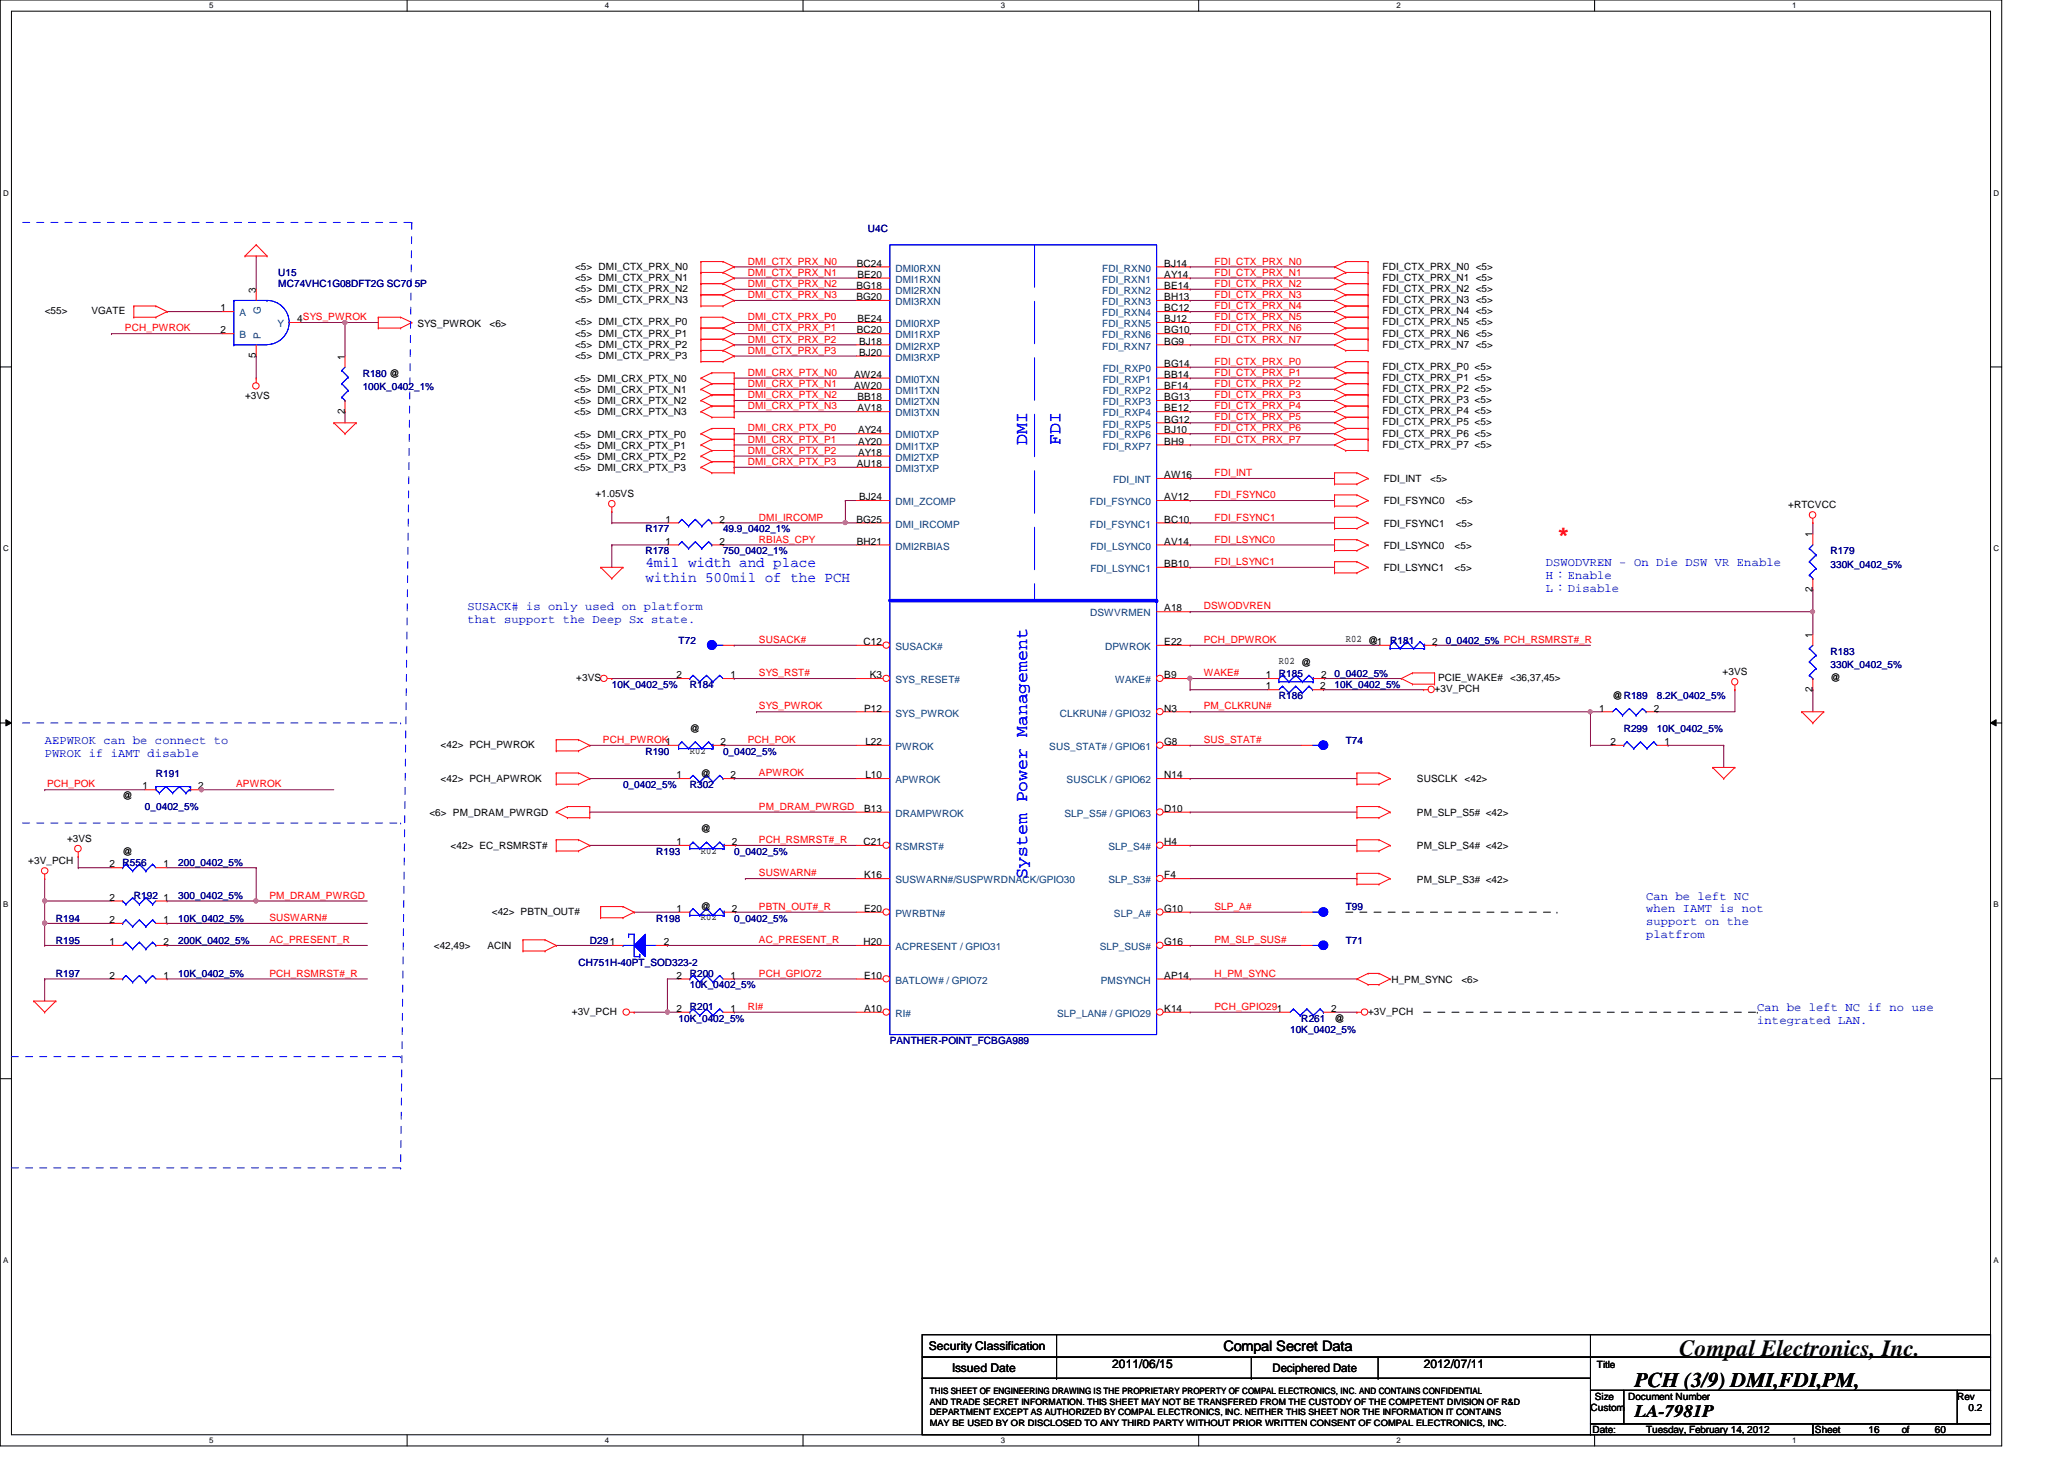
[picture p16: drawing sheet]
<svg xmlns="http://www.w3.org/2000/svg" width="297mm" height="210mm" viewBox="0 0 297 210" stroke-linecap="round" stroke-linejoin="round" font-family="sans-serif">
<defs><g id="words">
<text font-size="3.3" x="241.7" y="195.1">Compal Electronics, Inc.</text>
<text font-size="3.2" fill="#f00" x="224.1" y="77.9">*</text>
<text font-size="3" x="235.3" y="199.6">PCH (3/9) DMI,FDI,PM,</text>
<g font-size="2.5" fill="#00f">
<text x="147.8" y="64" transform="rotate(-90 147.8 64)">DMI</text>
<text x="152.6" y="64" transform="rotate(-90 152.6 64)">FDI</text>
<text x="147.8" y="126.4" transform="rotate(-90 147.8 126.4)">System Power Management</text>
</g>
<text font-size="2.5" x="235.3" y="203.9">LA-7981P</text>
<g font-size="2.1" fill="#00f">
<text x="92.9" y="81.6">4mil width and place</text>
<text x="92.9" y="83.8">within 500mil of the PCH</text>
</g>
<text font-size="2.1" x="176.1" y="194.4">Compal Secret Data</text>
<g font-size="1.7" fill="#00f">
<text x="222.5" y="81.4">DSWODVREN - On Die DSW VR Enable</text>
<text x="222.5" y="83.3">H：Enable</text>
<text x="67.3" y="87.8">SUSACK# is only used on platform</text>
<text x="67.3" y="89.7">that support the Deep Sx state.</text>
<text x="222.5" y="85.1">L：Disable</text>
<text x="6.4" y="107">AEPWROK can be connect to</text>
<text x="6.4" y="108.9">PWROK if iAMT disable</text>
<text x="236.9" y="129.4">Can be left NC</text>
<text x="236.9" y="131.3">when IAMT is not</text>
<text x="236.9" y="133.1">support on the</text>
<text x="236.9" y="135">platfrom</text>
<text x="252.9" y="145.4">Can be left NC if no use</text>
<text x="252.9" y="147.3">integrated LAN.</text>
</g>
<g font-size="1.7">
<text x="133.7" y="194.3">Security Classification</text>
<text x="137" y="197.3">Issued Date</text>
<text x="160.1" y="196.8">2011/06/15</text>
<text x="183.1" y="197.4">Deciphered Date</text>
<text x="204.9" y="196.8">2012/07/11</text>
</g>
<g font-size="1.4" fill="#000080">
<text x="124.9" y="33.4">U4C</text>
<text x="40" y="39.8">U15</text>
<text x="40" y="41.4">MC74VHC1G08DFT2G SC70 5P</text>
<text x="52.2" y="54.2">R180 @</text>
<text x="52.2" y="56.1">100K_0402_1%</text>
<text x="92.9" y="76.6">R177</text>
<text x="104.1" y="76.6">49.9_0402_1%</text>
<text x="92.9" y="79.8">R178</text>
<text x="104.1" y="79.8">750_0402_1%</text>
<text x="263.4" y="79.8">R179</text>
<text x="263.4" y="81.7">330K_0402_5%</text>
<text x="97.7" y="92.6">T72</text>
<text x="200.1" y="92.6">R181</text>
<text x="208.1" y="92.6">0_0402_5% PCH_RSMRST#_R</text>
<text x="263.4" y="94.2">R183</text>
<text x="88.1" y="99">10K_0402_5%</text>
<text x="99.3" y="99">R184</text>
<text x="184.1" y="97.4">R185</text>
<text x="184.1" y="100.6">R186</text>
<text x="192.1" y="97.4">0_0402_5%</text>
<text x="192.1" y="99">10K_0402_5%</text>
<text x="238.5" y="100.6">8.2K_0402_5%</text>
<text x="263.4" y="96.1">330K_0402_5%</text>
<text x="193.7" y="107">T74</text>
<text x="233.7" y="105.4">R299</text>
<text x="238.5" y="105.4">10K_0402_5%</text>
<text x="22.4" y="111.8">R191</text>
<text x="89.7" y="113.4">0_0402_5%</text>
<text x="92.9" y="108.6">R190</text>
<text x="99.3" y="113.4">R302</text>
<text x="104.1" y="108.6">0_0402_5%</text>
<text x="20.9" y="116.6">0_0402_5%</text>
<text x="17.6" y="124.6">R556</text>
<text x="25.7" y="124.6">200_0402_5%</text>
<text x="94.4" y="123">R193</text>
<text x="105.7" y="123">0_0402_5%</text>
<text x="19.3" y="129.4">R192</text>
<text x="25.7" y="129.4">300_0402_5%</text>
<text x="193.7" y="131">T99</text>
<text x="8" y="135.8">R195</text>
<text x="8" y="132.6">R194</text>
<text x="25.7" y="135.8">200K_0402_5%</text>
<text x="25.7" y="132.6">10K_0402_5%</text>
<text x="84.9" y="135.8">D291</text>
<text x="94.4" y="132.6">R198</text>
<text x="105.7" y="132.6">0_0402_5%</text>
<text x="193.7" y="135.8">T71</text>
<text x="8" y="140.6">R197</text>
<text x="25.7" y="140.6">10K_0402_5%</text>
<text x="83.3" y="139">CH751H-40PT_SOD323-2</text>
<text x="99.3" y="140.6">R200</text>
<text x="99.3" y="142.2">10K_0402_5%</text>
<text x="97.7" y="147">10K_0402_5%</text>
<text x="99.3" y="145.4">R201</text>
<text x="185.7" y="148.6">10K_0402_5%</text>
<text x="187.3" y="147">R261</text>
<text x="128.1" y="150.2">PANTHER-POINT_FCBGA989</text>
</g>
<g font-size="1.4">
<text x="82.8" y="38.8">&lt;5&gt; DMI_CTX_PRX_N0</text>
<text x="82.8" y="40.4">&lt;5&gt; DMI_CTX_PRX_N1</text>
<text x="82.8" y="42">&lt;5&gt; DMI_CTX_PRX_N2</text>
<text x="123.3" y="41.6">BG18</text>
<text x="123.3" y="38.4">BC24</text>
<text x="123.4" y="40">BE20</text>
<text x="167.6" y="38.4">BJ14</text>
<text x="167.6" y="40">AY14</text>
<text x="167.6" y="41.6">BE14</text>
<text x="199" y="38.8">FDI_CTX_PRX_N0 &lt;5&gt;</text>
<text x="199" y="40.4">FDI_CTX_PRX_N1 &lt;5&gt;</text>
<text x="199" y="42">FDI_CTX_PRX_N2 &lt;5&gt;</text>
<text x="6.4" y="45.2">&lt;55&gt;</text>
<text x="13.2" y="45.2">VGATE</text>
<text x="31.7" y="48">2</text>
<text x="31.7" y="44.8">1</text>
<text x="36.8" y="42.1" transform="rotate(-90 36.8 42.1)">3</text>
<text x="42.8" y="46.4">4SYS_PWROK</text>
<text x="60.1" y="47">SYS_PWROK</text>
<text x="70.4" y="47">&lt;6&gt;</text>
<text x="82.8" y="43.6">&lt;5&gt; DMI_CTX_PRX_N3</text>
<text x="82.8" y="46.8">&lt;5&gt; DMI_CTX_PRX_P0</text>
<text x="123.3" y="43.2">BG20</text>
<text x="123.3" y="48">BC20</text>
<text x="123.4" y="46.4">BE24</text>
<text x="167.6" y="43.2">BH13</text>
<text x="167.6" y="44.8">BC12</text>
<text x="167.6" y="46.4">BJ12</text>
<text x="167.6" y="48">BG10</text>
<text x="199" y="43.6">FDI_CTX_PRX_N3 &lt;5&gt;</text>
<text x="199" y="45.2">FDI_CTX_PRX_N4 &lt;5&gt;</text>
<text x="199" y="46.8">FDI_CTX_PRX_N5 &lt;5&gt;</text>
<text x="36.8" y="51.5" transform="rotate(-90 36.8 51.5)">5</text>
<text x="49.6" y="51.7" transform="rotate(-90 49.6 51.7)">1</text>
<text x="82.8" y="48.4">&lt;5&gt; DMI_CTX_PRX_P1</text>
<text x="82.8" y="51.6">&lt;5&gt; DMI_CTX_PRX_P3</text>
<text x="82.8" y="50">&lt;5&gt; DMI_CTX_PRX_P2</text>
<text x="123.7" y="49.6">BJ18</text>
<text x="123.7" y="51.2">BJ20</text>
<text x="167.6" y="49.6">BG9</text>
<text x="167.6" y="52.8">BG14</text>
<text x="199" y="48.4">FDI_CTX_PRX_N6 &lt;5&gt;</text>
<text x="199" y="50">FDI_CTX_PRX_N7 &lt;5&gt;</text>
<text x="199" y="53.2">FDI_CTX_PRX_P0 &lt;5&gt;</text>
<text x="35.3" y="57.4">+3VS</text>
<text x="49.6" y="59.5" transform="rotate(-90 49.6 59.5)">2</text>
<text x="82.6" y="58.2">&lt;5&gt; DMI_CRX_PTX_N2</text>
<text x="82.6" y="59.8">&lt;5&gt; DMI_CRX_PTX_N3</text>
<text x="82.6" y="56.6">&lt;5&gt; DMI_CRX_PTX_N1</text>
<text x="82.6" y="55">&lt;5&gt; DMI_CRX_PTX_N0</text>
<text x="122.9" y="54.4">AW24</text>
<text x="122.9" y="56">AW20</text>
<text x="123.4" y="57.6">BB18</text>
<text x="123.4" y="59.2">AV18</text>
<text x="167.6" y="54.4">BB14</text>
<text x="167.6" y="56">BF14</text>
<text x="167.6" y="57.6">BG13</text>
<text x="167.6" y="59.2">BE12</text>
<text x="199" y="54.8">FDI_CTX_PRX_P1 &lt;5&gt;</text>
<text x="199" y="56.4">FDI_CTX_PRX_P2 &lt;5&gt;</text>
<text x="199" y="58">FDI_CTX_PRX_P3 &lt;5&gt;</text>
<text x="199" y="59.6">FDI_CTX_PRX_P4 &lt;5&gt;</text>
<text x="82.6" y="64.6">&lt;5&gt; DMI_CRX_PTX_P1</text>
<text x="82.6" y="63">&lt;5&gt; DMI_CRX_PTX_P0</text>
<text x="123.5" y="62.4">AY24</text>
<text x="123.5" y="64">AY20</text>
<text x="123.5" y="65.6">AY18</text>
<text x="167.6" y="60.8">BG12</text>
<text x="167.6" y="62.4">BJ10</text>
<text x="167.6" y="64">BH9</text>
<text x="199" y="61.2">FDI_CTX_PRX_P5 &lt;5&gt;</text>
<text x="199" y="62.8">FDI_CTX_PRX_P6 &lt;5&gt;</text>
<text x="199" y="64.4">FDI_CTX_PRX_P7 &lt;5&gt;</text>
<text x="82.6" y="66.2">&lt;5&gt; DMI_CRX_PTX_P2</text>
<text x="82.6" y="67.8">&lt;5&gt; DMI_CRX_PTX_P3</text>
<text x="85.7" y="71.5">+1.05VS</text>
<text x="123.3" y="67.2">AU18</text>
<text x="123.7" y="72">BJ24</text>
<text x="167.6" y="72">AV12</text>
<text x="167.6" y="68.8">AW16</text>
<text x="199.1" y="69.4">FDI_INT</text>
<text x="205.8" y="69.4">&lt;5&gt;</text>
<text x="95.8" y="75.2">1</text>
<text x="103.5" y="75.2">2</text>
<text x="123.3" y="75.2">BG25</text>
<text x="167.6" y="75.2">BC10</text>
<text x="199.1" y="75.8">FDI_FSYNC1</text>
<text x="199.1" y="72.6">FDI_FSYNC0</text>
<text x="209.5" y="75.8">&lt;5&gt;</text>
<text x="209.5" y="72.6">&lt;5&gt;</text>
<text x="257.3" y="73.1">+RTCVCC</text>
<text x="260.9" y="77.3" transform="rotate(-90 260.9 77.3)">1</text>
<text x="95.8" y="78.4">1</text>
<text x="103.5" y="78.4">2</text>
<text x="123.3" y="78.4">BH21</text>
<text x="167.6" y="78.4">AV14</text>
<text x="167.6" y="81.6">BB10</text>
<text x="199.1" y="79">FDI_LSYNC0</text>
<text x="199.1" y="82.2">FDI_LSYNC1</text>
<text x="209.3" y="79">&lt;5&gt;</text>
<text x="209.3" y="82.2">&lt;5&gt;</text>
<text x="167.6" y="88">A18</text>
<text x="260.9" y="85.1" transform="rotate(-90 260.9 85.1)">2</text>
<text x="124.3" y="92.8">C12</text>
<text x="167.6" y="92.8">E22</text>
<text x="184.1" y="95.6">R02 @</text>
<text x="193.7" y="92.4">R02 @</text>
<text x="198.2" y="92.8">1</text>
<text x="206.1" y="92.8">2</text>
<text x="260.9" y="91.7" transform="rotate(-90 260.9 91.7)">1</text>
<text x="82.9" y="98">+3VS</text>
<text x="97.4" y="97.6">2</text>
<text x="105.2" y="97.6">1</text>
<text x="125.2" y="97.6">K3</text>
<text x="167.6" y="97.6">B9</text>
<text x="182.2" y="97.6">1</text>
<text x="182.2" y="99.2">1</text>
<text x="190" y="99.2">2</text>
<text x="190.1" y="97.6">2</text>
<text x="206.5" y="99.6">+3V_PCH</text>
<text x="207" y="98">PCIE_WAKE#</text>
<text x="217.3" y="98">&lt;36,37,45&gt;</text>
<text x="232.1" y="100.6">@R189</text>
<text x="247.9" y="97.1">+3VS</text>
<text x="260.9" y="99.5" transform="rotate(-90 260.9 99.5)">2</text>
<text x="263.4" y="98">@</text>
<text x="63.4" y="107.6">&lt;42&gt; PCH_PWROK</text>
<text x="99.3" y="105.4">@</text>
<text x="103.7" y="107.2">2</text>
<text x="124.4" y="102.4">P12</text>
<text x="124.5" y="107.2">L22</text>
<text x="167.6" y="107.2">G8</text>
<text x="167.6" y="102.4">N3</text>
<text x="230.2" y="102.4">1</text>
<text x="231.8" y="107.2">2</text>
<text x="238" y="102.4">2</text>
<text x="239.6" y="107.2">1</text>
<text x="20.5" y="113.6">1</text>
<text x="28.5" y="113.6">2</text>
<text x="63.4" y="112.4">&lt;42&gt; PCH_APWROK</text>
<text x="97.4" y="112">1</text>
<text x="99.3" y="108.4">R02</text>
<text x="100.9" y="111.8">@</text>
<text x="105.2" y="112">2</text>
<text x="124.5" y="112">L10</text>
<text x="167.6" y="112">N14</text>
<text x="203.9" y="112.6">SUSCLK</text>
<text x="210.8" y="112.6">&lt;42&gt;</text>
<text x="17.6" y="115">@</text>
<text x="61.8" y="117.4">&lt;6&gt; PM_DRAM_PWRGD</text>
<text x="100.9" y="119.8">@</text>
<text x="124.4" y="116.8">B13</text>
<text x="167.6" y="116.8">D10</text>
<text x="203.9" y="117.4">PM_SLP_S5# &lt;42&gt;</text>
<text x="4.1" y="124.2">+3V_PCH</text>
<text x="9.6" y="121.1">+3VS</text>
<text x="15.7" y="124.8">2</text>
<text x="17.6" y="123">@</text>
<text x="23.5" y="124.8">1</text>
<text x="64.9" y="122.2">&lt;42&gt; EC_RSMRST#</text>
<text x="97.4" y="121.6">1</text>
<text x="100.9" y="122.8">R02</text>
<text x="105.3" y="121.6">2</text>
<text x="124.3" y="121.6">C21</text>
<text x="167.6" y="121.6">H4</text>
<text x="203.9" y="122.2">PM_SLP_S4# &lt;42&gt;</text>
<text x="15.7" y="129.6">2</text>
<text x="23.5" y="129.6">1</text>
<text x="70.8" y="131.6">&lt;42&gt; PBTN_OUT#</text>
<text x="97.4" y="131.2">1</text>
<text x="100.9" y="131">@</text>
<text x="105.3" y="131.2">2</text>
<text x="124.4" y="131.2">E20</text>
<text x="124.4" y="126.4">K16</text>
<text x="167.6" y="126.4">F4</text>
<text x="167.6" y="131.2">G10</text>
<text x="203.9" y="127">PM_SLP_S3# &lt;42&gt;</text>
<text x="15.7" y="136">1</text>
<text x="15.7" y="132.8">2</text>
<text x="23.5" y="136">2</text>
<text x="23.5" y="132.8">1</text>
<text x="62.4" y="136.6">&lt;42,49&gt;</text>
<text x="70.1" y="136.6">ACIN</text>
<text x="95.5" y="136">2</text>
<text x="100.9" y="132.4">R02</text>
<text x="124.3" y="136">H20</text>
<text x="167.6" y="136">G16</text>
<text x="15.7" y="140.8">2</text>
<text x="23.5" y="140.8">1</text>
<text x="97.4" y="140.8">2</text>
<text x="105.2" y="140.8">1</text>
<text x="124.4" y="140.8">E10</text>
<text x="167.6" y="140.8">AP14</text>
<text x="200.2" y="141.4">H_PM_SYNC</text>
<text x="210.3" y="141.4">&lt;6&gt;</text>
<text x="82.3" y="146">+3V_PCH</text>
<text x="97.4" y="145.6">2</text>
<text x="105.2" y="145.6">1</text>
<text x="124.4" y="145.6">A10</text>
<text x="167.6" y="145.6">K14</text>
<text x="191.6" y="145.6">2</text>
<text x="192.1" y="147">@</text>
<text x="196.9" y="146">+3V_PCH</text>
<text x="229.8" y="196.8">Title</text>
<text x="228.9" y="203">Custom</text>
<text x="229.5" y="201.4">Size</text>
<text x="234.3" y="201.4">Document Number</text>
<text x="281.7" y="201.4">Rev</text>
<text x="283.3" y="203">0.2</text>
<text x="229.2" y="206.2">Date:</text>
<text x="236.9" y="206.2">Tuesday, February 14, 2012</text>
<text x="261.2" y="206.2">Sheet</text>
<text x="268.9" y="206.2">16</text>
<text x="273.7" y="206.2">of</text>
<text x="278.5" y="206.2">60</text>
</g>
<g font-size="1.4" fill="#f00">
<text x="107.6" y="41.3">DMI_CTX_PRX_N2</text>
<text x="107.6" y="39.7">DMI_CTX_PRX_N1</text>
<text x="107.6" y="38.1">DMI_CTX_PRX_N0</text>
<text x="174.8" y="38.1">FDI_CTX_PRX_N0</text>
<text x="174.8" y="39.7">FDI_CTX_PRX_N1</text>
<text x="174.8" y="41.3">FDI_CTX_PRX_N2</text>
<text x="18" y="47.7">PCH_PWROK</text>
<text x="107.6" y="46.1">DMI_CTX_PRX_P0</text>
<text x="107.6" y="42.9">DMI_CTX_PRX_N3</text>
<text x="107.6" y="47.7">DMI_CTX_PRX_P1</text>
<text x="174.8" y="42.9">FDI_CTX_PRX_N3</text>
<text x="174.8" y="44.5">FDI_CTX_PRX_N4</text>
<text x="174.8" y="46.1">FDI_CTX_PRX_N5</text>
<text x="174.8" y="47.7">FDI_CTX_PRX_N6</text>
<text x="107.6" y="49.3">DMI_CTX_PRX_P2</text>
<text x="107.6" y="50.9">DMI_CTX_PRX_P3</text>
<text x="174.8" y="49.3">FDI_CTX_PRX_N7</text>
<text x="174.8" y="52.5">FDI_CTX_PRX_P0</text>
<text x="107.6" y="55.7">DMI_CRX_PTX_N1</text>
<text x="107.6" y="57.3">DMI_CRX_PTX_N2</text>
<text x="107.6" y="54.1">DMI_CRX_PTX_N0</text>
<text x="107.6" y="58.9">DMI_CRX_PTX_N3</text>
<text x="174.8" y="54.1">FDI_CTX_PRX_P1</text>
<text x="174.8" y="55.7">FDI_CTX_PRX_P2</text>
<text x="174.8" y="57.3">FDI_CTX_PRX_P3</text>
<text x="174.8" y="58.9">FDI_CTX_PRX_P4</text>
<text x="107.6" y="62.1">DMI_CRX_PTX_P0</text>
<text x="107.6" y="63.7">DMI_CRX_PTX_P1</text>
<text x="107.6" y="65.3">DMI_CRX_PTX_P2</text>
<text x="174.8" y="62.1">FDI_CTX_PRX_P6</text>
<text x="174.8" y="63.7">FDI_CTX_PRX_P7</text>
<text x="174.8" y="60.5">FDI_CTX_PRX_P5</text>
<text x="107.6" y="66.9">DMI_CRX_PTX_P3</text>
<text x="174.8" y="68.5">FDI_INT</text>
<text x="174.8" y="71.7">FDI_FSYNC0</text>
<text x="109.2" y="74.9">DMI_IRCOMP</text>
<text x="174.8" y="74.9">FDI_FSYNC1</text>
<text x="109.2" y="78.1">RBIAS_CPY</text>
<text x="174.8" y="81.3">FDI_LSYNC1</text>
<text x="174.8" y="78.1">FDI_LSYNC0</text>
<text x="173.2" y="87.7">DSWODVREN</text>
<text x="109.2" y="92.5">SUSACK#</text>
<text x="173.2" y="92.5">PCH_DPWROK</text>
<text x="109.2" y="97.3">SYS_RST#</text>
<text x="173.2" y="97.3">WAKE#</text>
<text x="86.8" y="106.9">PCH_PWROK1</text>
<text x="107.6" y="106.9">PCH_POK</text>
<text x="109.2" y="102.1">SYS_PWROK</text>
<text x="173.2" y="106.9">SUS_STAT#</text>
<text x="173.2" y="102.1">PM_CLKRUN#</text>
<text x="6.8" y="113.3">PCH_POK</text>
<text x="34" y="113.3">APWROK</text>
<text x="109.2" y="111.7">APWROK</text>
<text x="109.2" y="116.5">PM_DRAM_PWRGD</text>
<text x="109.2" y="121.3">PCH_RSMRST#_R</text>
<text x="38.8" y="129.3">PM_DRAM_PWRGD</text>
<text x="109.2" y="130.9">PBTN_OUT#_R</text>
<text x="109.2" y="126.1">SUSWARN#</text>
<text x="174.8" y="130.9">SLP_A#</text>
<text x="38.8" y="132.5">SUSWARN#</text>
<text x="38.8" y="135.7">AC_PRESENT_R</text>
<text x="109.2" y="135.7">AC_PRESENT_R</text>
<text x="174.8" y="135.7">PM_SLP_SUS#</text>
<text x="38.8" y="140.5">PCH_RSMRST#_R</text>
<text x="109.2" y="140.5">PCH_GPIO72</text>
<text x="174.8" y="140.5">H_PM_SYNC</text>
<text x="107.6" y="145.3">RI#</text>
<text x="174.8" y="145.3">PCH_GPIO291</text>
</g>
<g font-size="1.4" fill="#004080">
<text x="128.9" y="39.1">DMI0RXN</text>
<text x="128.9" y="40.7">DMI1RXN</text>
<text x="158.6" y="39.1">FDI_RXN0</text>
<text x="158.6" y="40.7">FDI_RXN1</text>
<text x="34.5" y="45.5">A</text>
<text x="37.5" y="45.1" transform="rotate(-90 37.5 45.1)">G</text>
<text x="40" y="47.1">Y</text>
<text x="128.9" y="42.3">DMI2RXN</text>
<text x="128.9" y="43.9">DMI3RXN</text>
<text x="128.9" y="47.1">DMI0RXP</text>
<text x="158.6" y="42.3">FDI_RXN2</text>
<text x="158.6" y="43.9">FDI_RXN3</text>
<text x="158.6" y="45.5">FDI_RXN4</text>
<text x="158.6" y="47.1">FDI_RXN5</text>
<text x="34.5" y="48.7">B</text>
<text x="37.5" y="48.8" transform="rotate(-90 37.5 48.8)">P</text>
<text x="128.9" y="48.7">DMI1RXP</text>
<text x="128.9" y="50.3">DMI2RXP</text>
<text x="128.9" y="51.9">DMI3RXP</text>
<text x="158.6" y="48.7">FDI_RXN6</text>
<text x="158.6" y="50.3">FDI_RXN7</text>
<text x="158.7" y="53.5">FDI_RXP0</text>
<text x="128.9" y="55.1">DMI0TXN</text>
<text x="128.9" y="56.7">DMI1TXN</text>
<text x="128.9" y="58.3">DMI2TXN</text>
<text x="128.9" y="59.9">DMI3TXN</text>
<text x="158.7" y="55.1">FDI_RXP1</text>
<text x="158.7" y="56.7">FDI_RXP2</text>
<text x="158.7" y="58.3">FDI_RXP3</text>
<text x="158.7" y="59.9">FDI_RXP4</text>
<text x="128.9" y="63.1">DMI0TXP</text>
<text x="128.9" y="64.7">DMI1TXP</text>
<text x="158.7" y="61.5">FDI_RXP5</text>
<text x="158.7" y="63.1">FDI_RXP6</text>
<text x="158.7" y="64.7">FDI_RXP7</text>
<text x="128.9" y="66.3">DMI2TXP</text>
<text x="128.9" y="67.9">DMI3TXP</text>
<text x="160.2" y="69.5">FDI_INT</text>
<text x="128.9" y="72.7">DMI_ZCOMP</text>
<text x="128.9" y="75.9">DMI_IRCOMP</text>
<text x="156.8" y="72.7">FDI_FSYNC0</text>
<text x="156.8" y="75.9">FDI_FSYNC1</text>
<text x="128.9" y="79.1">DMI2RBIAS</text>
<text x="156.9" y="79.1">FDI_LSYNC0</text>
<text x="156.9" y="82.3">FDI_LSYNC1</text>
<text x="156.9" y="88.7">DSWVRMEN</text>
<text x="128.9" y="93.5">SUSACK#</text>
<text x="159" y="93.5">DPWROK</text>
<text x="128.9" y="98.3">SYS_RESET#</text>
<text x="160.5" y="98.3">WAKE#</text>
<text x="128.9" y="103.1">SYS_PWROK</text>
<text x="128.9" y="107.9">PWROK</text>
<text x="151" y="107.9">SUS_STAT# / GPIO61</text>
<text x="152.5" y="103.1">CLKRUN# / GPIO32</text>
<text x="128.9" y="112.7">APWROK</text>
<text x="153.5" y="112.7">SUSCLK / GPIO62</text>
<text x="128.9" y="117.5">DRAMPWROK</text>
<text x="153.2" y="117.5">SLP_S5# / GPIO63</text>
<text x="128.9" y="122.3">RSMRST#</text>
<text x="159.5" y="122.3">SLP_S4#</text>
<text x="128.9" y="131.9">PWRBTN#</text>
<text x="128.9" y="127.1">SUSWARN#/SUSPWRDNACK/GPIO30</text>
<text x="159.5" y="127.1">SLP_S3#</text>
<text x="160.3" y="131.9">SLP_A#</text>
<text x="128.9" y="136.7">ACPRESENT / GPIO31</text>
<text x="158.3" y="136.7">SLP_SUS#</text>
<text x="128.9" y="141.5">BATLOW# / GPIO72</text>
<text x="158.4" y="141.5">PMSYNCH</text>
<text x="128.9" y="146.3">RI#</text>
<text x="152.1" y="146.3">SLP_LAN# / GPIO29</text>
</g>
<g font-size="1.3">
<text x="133.8" y="203.6">DEPARTMENT EXCEPT AS AUTHORIZED BY COMPAL ELECTRONICS, INC. NEITHER THIS SHEET NOR THE INFORMATION IT CONTAINS</text>
<text x="133.8" y="200.6">THIS SHEET OF ENGINEERING DRAWING IS THE PROPRIETARY PROPERTY OF COMPAL ELECTRONICS, INC. AND CONTAINS CONFIDENTIAL</text>
<text x="133.8" y="202.1">AND TRADE SECRET INFORMATION. THIS SHEET MAY NOT BE TRANSFERED FROM THE CUSTODY OF THE COMPETENT DIVISION OF R&amp;D</text>
<text x="133.8" y="205.1">MAY BE USED BY OR DISCLOSED TO ANY THIRD PARTY WITHOUT PRIOR WRITTEN CONSENT OF COMPAL ELECTRONICS, INC.</text>
</g>
<g font-size="1.1">
<text x="30.1" y="1.1">5</text>
<text x="87" y="1.1">4</text>
<text x="144" y="1.1">3</text>
<text x="201" y="1.1">2</text>
<text x="257.9" y="1.1">1</text>
<text x=".5" y="28.2">D</text>
<text x="286.9" y="28.2">D</text>
<text x=".5" y="79.3">C</text>
<text x="286.9" y="79.3">C</text>
<text x=".5" y="130.6">B</text>
<text x="286.9" y="130.6">B</text>
<text x=".5" y="181.7">A</text>
<text x="286.9" y="181.7">A</text>
<text x="30.1" y="207.6">5</text>
<text x="87" y="207.6">4</text>
<text x="144" y="207.6">3</text>
<text x="201" y="207.6">2</text>
<text x="257.9" y="207.6">1</text>
</g>
</g></defs>
<path d="M0 0h288.1v208h-288.1zM1.6 1.6h284.9v204.8h-284.9z" fill="none" stroke="#000" stroke-width=".14"/>
<g fill="#fff">
<path d="M30.1 .2h.6v1.2h-.6z"/>
<path d="M30.1 206.6h.6v1.2h-.6z"/>
</g>
<path d="M58.6 0v1.6M58.6 206.4v1.6" fill="none" stroke="#000" stroke-width=".14"/>
<g fill="#fff">
<path d="M87 .2h.6v1.2h-.6z"/>
<path d="M87 206.6h.6v1.2h-.6z"/>
</g>
<path d="M115.6 0v1.6M115.6 206.4v1.6" fill="none" stroke="#000" stroke-width=".14"/>
<g fill="#fff">
<path d="M144 .2h.6v1.2h-.6z"/>
<path d="M144 206.6h.6v1.2h-.6z"/>
</g>
<path d="M172.5 0v1.6M172.5 206.4v1.6" fill="none" stroke="#000" stroke-width=".14"/>
<g fill="#fff">
<path d="M201 .2h.5v1.2h-.5z"/>
<path d="M201 206.6h.5v1.2h-.5z"/>
</g>
<path d="M229.5 0v1.6M229.5 206.4v1.6" fill="none" stroke="#000" stroke-width=".14"/>
<g fill="#fff">
<path d="M257.9 .2h.6v1.2h-.6z"/>
<path d="M257.9 206.6h.6v1.2h-.6z"/>
<path d="M.5 27.2h.7v1.2h-.7z"/>
<path d="M286.9 27.2h.8v1.2h-.8z"/>
<path d="M.5 78.4h.7v1.1h-.7z"/>
<path d="M286.9 78.4h.8v1.1h-.8z"/>
</g>
<path d="M0 52.8h1.6M286.5 52.8h1.6" fill="none" stroke="#000" stroke-width=".14"/>
<g fill="#fff">
<path d="M.5 129.6h.7v1.2h-.7z"/>
<path d="M286.9 129.6h.7v1.2h-.7z"/>
</g>
<path d="M0 104h1.6M.8 103.5l.8 .5-.8 .4zM286.5 104l.8-.5v.9zM286.5 104h1.6" fill="none" stroke="#000" stroke-width=".14"/>
<path d="M.8 103.5l.8 .5-.8 .4zM286.5 104l.8-.5v.9z" fill="#000"/>
<g fill="#fff">
<path d="M.5 180.8h.7v1.1h-.7z"/>
<path d="M286.9 180.8h.7v1.1h-.7z"/>
</g>
<path d="M0 155.2h1.6M286.5 155.2h1.6" fill="none" stroke="#000" stroke-width=".14"/>
<path d="M104.1 75.2h.1M104.1 75.2h19.2M121.7 72h.1M121.7 75.2h.1M121.7 72h1.6" fill="none" stroke="#800040" stroke-width=".14"/>
<circle cx="121.6" cy="75.2" r=".31" fill="#f0f"/>
<circle cx="121.6" cy="75.2" r=".31" fill="none" stroke="#f0f" stroke-width=".14"/>
<g fill="none" stroke="#800040" stroke-width=".14">
<path d="M105.7 38.4h.1M105.7 38.4h17.6M171.3 38.4h.1M171.3 38.4h20.8M105.7 56h.1M105.7 46.4h.1M105.7 57.6h.1M105.7 49.6h.1M105.7 41.6h.1M105.7 43.2h.1M105.7 51.2h.1M105.7 40h.1"/>
<path d="M105.7 54.4h.1M105.7 48h.1M105.7 59.2h.1M105.7 56h17.6M105.7 46.4h17.6M105.7 57.6h17.6M105.7 49.6h17.6M105.7 41.6h17.6M105.7 43.2h17.6M105.7 51.2h17.6M105.7 40h17.6M105.7 54.4h17.6"/>
<path d="M105.7 48h17.6M105.7 59.2h17.6M171.3 40h.1M171.3 41.6h.1M171.3 43.2h.1M171.3 44.8h.1M171.3 46.4h.1M171.3 48h.1M171.3 49.6h.1M171.3 52.8h.1M171.3 54.4h.1M171.3 56h.1"/>
<path d="M171.3 57.6h.1M171.3 59.2h.1M171.3 56h20.8M171.3 46.4h20.8M171.3 57.6h20.8M171.3 49.6h20.8M171.3 41.6h20.8M171.3 43.2h20.8M171.3 40h20.8M171.3 54.4h20.8M171.3 48h20.8M171.3 59.2h20.8"/>
<path d="M171.3 44.8h20.8M171.3 52.8h20.8M88 73.6h.1M88 75.2h.1M88 78.4h.1M88 73.6v1.6M88 75.2h8.1M88 78.4h8.1M104.1 78.4h.1M104.1 78.4h19.2M105.7 62.4h.1M105.7 67.2h.1"/>
<path d="M105.7 64h.1M105.7 65.6h.1M105.7 62.4h17.6M105.7 67.2h17.6M105.7 64h17.6M105.7 65.6h17.6M121.7 72h.1M121.7 72v3.2M171.3 68.8h.1M171.3 72h.1M171.3 75.2h.1M171.3 78.4h.1"/>
<path d="M171.3 62.4h.1M171.3 64h.1M171.3 60.8h.1M171.3 75.2h20.8M171.3 62.4h20.8M171.3 64h20.8M171.3 68.8h20.8M171.3 72h20.8M171.3 78.4h20.8M171.3 60.8h20.8M105.7 92.8h.1M105.7 92.8h17.6"/>
<path d="M171.3 81.6h.1M171.3 97.6h.1M171.3 81.6h20.8M171.3 97.6h11.2M190.6 97.6h.1M190.6 97.6h11.1M84.9 116.8h.1M84.9 116.8h38.4M105.7 112h.1M105.7 112h17.6M84.9 121.6h.1M84.9 121.6h12.8"/>
<path d="M91.3 131.2h.1M91.3 131.2h6.4M105.8 121.6h.1M105.8 131.2h.1M105.8 121.6h17.5M105.8 131.2h17.5M105.7 140.8h.1M105.7 145.6h.1M105.7 140.8h17.6M105.7 145.6h17.6"/>
</g>
<circle cx="171.2" cy="97.6" r=".31" fill="#f0f"/>
<circle cx="171.2" cy="97.6" r=".31" fill="none" stroke="#f0f" stroke-width=".14"/>
<g fill="none" stroke="#800040" stroke-width=".14">
<path d="M88 97.6h.1M88 97.6h9.7M105.7 97.6h.1M105.7 97.6h17.6M171.3 92.8h.1M171.3 92.8h27.2M206.6 92.8h.1M206.6 92.8h22.3M104.2 107.2h.1M104.2 107.2h19.1M171.3 116.8h.1M171.3 107.2h.1"/>
<path d="M171.3 112h.1M171.3 116.8h24M171.3 107.2h16M171.3 112h24M6.4 136h.1M6.4 136h9.6M24 132.8h.1M24 136h.1M24 136h28.9M24 132.8h28.9M36.9 129.6h.1M36.9 129.6h16"/>
<path d="M171.3 121.6h.1M171.3 136h.1M171.3 121.6h24M171.3 136h16M6.4 140.8h.1M6.4 140.8h9.6M24 140.8h.1M24 140.8h28.9M171.3 140.8h.1M171.3 140.8h24"/>
</g>
<circle cx="36.8" cy="129.6" r=".31" fill="#f0f"/>
<circle cx="36.8" cy="129.6" r=".31" fill="none" stroke="#f0f" stroke-width=".14"/>
<path d="M49.7 46.4h.1M49.7 46.4h4.7M108.9 102.4h.1M108.9 102.4h14.4M6.4 126.4h.1M6.4 126.4v3.2" fill="none" stroke="#800040" stroke-width=".14"/>
<circle cx="49.6" cy="46.4" r=".31" fill="#f0f"/>
<circle cx="49.6" cy="46.4" r=".31" fill="none" stroke="#f0f" stroke-width=".14"/>
<g fill="none" stroke="#800040" stroke-width=".14">
<path d="M36.9 36.8h.1M36.9 36.8v4.8M16 48h.1M16 48h16M24 44.8h.1M24 44.8h8M36.9 51.2h.1M36.9 51.2v3.2M49.7 59.2h.1M49.7 59.2v1.6M88 78.4h.1M88 78.4v3.2"/>
<path d="M6.4 129.6h.1M6.4 132.8h.1M6.4 129.6v3.2M6.4 132.8h9.6M107.3 126.4h.1M107.3 126.4h16"/>
</g>
<circle cx="6.4" cy="132.8" r=".3" fill="#f0f"/>
<circle cx="6.4" cy="132.8" r=".3" fill="none" stroke="#f0f" stroke-width=".14"/>
<path d="M6.4 129.6h.1M6.4 129.6h9.6" fill="none" stroke="#800040" stroke-width=".14"/>
<circle cx="6.4" cy="129.6" r=".31" fill="#f0f"/>
<circle cx="6.4" cy="129.6" r=".31" fill="none" stroke="#f0f" stroke-width=".14"/>
<path d="M6.4 132.8h.1M6.4 132.8v3.2M6.4 140.8h.1M6.4 140.8v3.2" fill="none" stroke="#800040" stroke-width=".14"/>
<circle cx="6.4" cy="132.8" r=".3" fill="#f0f"/>
<circle cx="6.4" cy="132.8" r=".3" fill="none" stroke="#f0f" stroke-width=".14"/>
<path d="M96.1 145.6h.1M96.1 140.8h.1M96.1 145.6h1.6M96.1 140.8h1.6M96.1 140.8v4.8" fill="none" stroke="#800040" stroke-width=".14"/>
<circle cx="96" cy="145.6" r=".31" fill="#f0f"/>
<circle cx="96" cy="145.6" r=".31" fill="none" stroke="#f0f" stroke-width=".14"/>
<path d="M171.3 99.2h.1M171.3 97.6h.1M171.3 88h.1M171.3 99.2h11.2M171.3 97.6v1.6M171.3 88h89.6M190.5 99.2h.1M190.5 99.2h14.4M91.3 145.6h.1M91.3 145.6h4.8" fill="none" stroke="#800040" stroke-width=".14"/>
<circle cx="260.9" cy="88" r=".3" fill="#f0f"/>
<circle cx="260.9" cy="88" r=".3" fill="none" stroke="#f0f" stroke-width=".14"/>
<g fill="none" stroke="#800040" stroke-width=".14">
<path d="M260.9 75.2h.1M260.9 75.2v1.6M260.9 99.2h.1M260.9 88h.1M260.9 84.8h.1M260.9 84.8v6.4M260.9 99.2v3.2M6.4 113.6h.1M6.4 113.6h14.5M29 113.6h.1M29 113.6h19M84.9 112h.1"/>
<path d="M84.9 112h12.8M171.3 102.4h.1M171.3 102.4h57.6M80 136h.1M80 136h8M96.1 136h.1M96.1 136h27.2M171.3 126.4h24M195.3 126.4h.1"/>
</g>
<circle cx="29" cy="113.6" r=".31" fill="#f0f"/>
<circle cx="29" cy="113.6" r=".31" fill="none" stroke="#f0f" stroke-width=".14"/>
<g fill="none" stroke="#800040" stroke-width=".14">
<path d="M43.3 46.4h6.4M49.7 46.4h.1M49.7 46.4v4.8M84.9 107.2h.1M84.9 107.2h11.2M228.9 102.4h.1M228.9 102.4h1.6M11.3 123.2h.1M11.3 124.8h.1M11.3 123.2v1.6M11.3 124.8h4.7M24 129.6h.1"/>
<path d="M24 124.8h12.9M24 129.6h12.9M36.9 124.8h.1M36.9 129.6h.1M36.9 124.8v4.8M171.3 131.2h.1M171.3 131.2h16M171.3 145.6h.1M171.3 145.6h12.8M192.1 145.6h3.2M195.3 145.6h.1"/>
</g>
<circle cx="228.9" cy="102.4" r=".3" fill="#f0f"/>
<circle cx="228.9" cy="102.4" r=".3" fill="none" stroke="#f0f" stroke-width=".14"/>
<path d="M249.7 99.2h.1M249.7 99.2v3.2h-11.2M28.9 113.6h.1M228.9 102.4h.1M228.9 107.2h.1M228.9 102.4v4.8M228.9 107.2h3.2M238.5 102.4h.1M240.1 107.2h.1M240.1 107.2h8M248.1 107.2h.1M248.1 107.2v3.2" fill="none" stroke="#800040" stroke-width=".14"/>
<g fill="none" stroke="#f00" stroke-width=".14">
<path d="M35.3 36.8h.1M35.3 36.8h3.1M36.9 35.2h.1M36.9 35.2l-1.6 1.6M36.9 35.2l1.5 1.6M38.4 36.8h.1M100.9 39.2h.1M100.9 37.6h.1M100.9 37.6h3.2M100.9 39.2h3.2M100.9 37.6v6.4M104.1 37.6h.1"/>
<path d="M104.1 39.2h.1M104.1 37.6l1.6 .8M104.1 39.2l1.6 .8M105.7 38.4h.1M105.7 38.4l-1.6 .8M192.1 38.4h.1M192.1 38.4l1.6 .8M193.7 37.6h.1M193.7 39.2h.1M193.7 37.6h3.2M193.7 39.2h3.2M193.7 37.6l-1.6 .8"/>
<path d="M193.7 39.2l-1.6 .8M196.9 39.2h.1M196.9 37.6h.1M196.9 37.6v12.8M19.3 45.6h.1M19.3 44h.1M19.3 44h3.1M19.3 45.6h3.1M19.3 44v1.6M22.4 44h.1M22.4 45.6h.1M22.4 44l1.6 .8"/>
<path d="M24 44.8h.1M24 44.8l-1.6 .8M36.9 54.4h.1M36.9 54.4v.7M54.4 45.6h.1M54.4 47.2h.1M54.4 45.6h3.3M54.4 47.2h3.3M54.4 45.6v1.6M57.7 45.6h.1M57.7 47.2h.1M57.7 45.6l1.6 .8"/>
<path d="M59.3 46.4h.1M59.3 46.4l-1.6 .8M100.9 57.6h.1M100.9 40.8h.1M100.9 44h.1M100.9 42.4h.1M100.9 47.2h.1M100.9 45.6h.1M100.9 48.8h.1M100.9 52h.1M100.9 50.4h.1M100.9 59.2h.1"/>
<path d="M100.9 56h.1M100.9 54.4h.1M100.9 45.6v6.4M100.9 57.6l1.5 .8M100.9 40.8h3.2M100.9 42.4h3.2M100.9 44h3.2M100.9 45.6h3.2M100.9 47.2h3.2M100.9 48.8h3.2M100.9 50.4h3.2M100.9 52h3.2"/>
<path d="M100.9 59.2l1.5 .8M100.9 56l1.5 .8M100.9 54.4l1.5 .8M102.4 56.8h.1M102.4 58.4h.1M102.4 55.2h.1M102.4 53.6h.1M102.4 56.8l-1.5 .8M102.4 56.8h3.3M102.4 58.4h3.3M102.4 58.4l-1.5 .8M102.4 55.2l-1.5 .8"/>
<path d="M102.4 55.2h3.3M102.4 53.6l-1.5 .8M102.4 53.6h3.3M104.1 40.8h.1M104.1 42.4h.1M104.1 44h.1M104.1 45.6h.1M104.1 47.2h.1M104.1 48.8h.1M104.1 50.4h.1M104.1 52h.1M104.1 42.4l1.6 .8"/>
<path d="M104.1 40.8l1.6 .8M104.1 45.6l1.6 .8M104.1 47.2l1.6 .8M104.1 50.4l1.6 .8M104.1 48.8l1.6 .8M105.7 56.8h.1M105.7 58.4h.1M105.7 40h.1M105.7 43.2h.1M105.7 41.6h.1M105.7 46.4h.1M105.7 48h.1"/>
<path d="M105.7 51.2h.1M105.7 49.6h.1M105.7 55.2h.1M105.7 53.6h.1M105.7 53.6v6.4M105.7 40l-1.6 .8M105.7 43.2l-1.6 .8M105.7 41.6l-1.6 .8M105.7 46.4l-1.6 .8M105.7 48l-1.6 .8M105.7 51.2l-1.6 .8M105.7 49.6l-1.6 .8"/>
<path d="M192.1 40h.1M192.1 41.6h.1M192.1 43.2h.1M192.1 44.8h.1M192.1 46.4h.1M192.1 48h.1M192.1 49.6h.1M192.1 52.8h.1M192.1 54.4h.1M192.1 56h.1M192.1 57.6h.1M192.1 59.2h.1"/>
<path d="M192.1 40l1.6 .8M192.1 41.6l1.6 .8M192.1 43.2l1.6 .8M192.1 44.8l1.6 .8M192.1 46.4l1.6 .8M192.1 48l1.6 .8M192.1 49.6l1.6 .8M192.1 52.8l1.6 .8M192.1 54.4l1.6 .8M192.1 56l1.6 .8M192.1 57.6l1.6 .8M192.1 59.2l1.6 .8"/>
<path d="M193.7 40.8h.1M193.7 42.4h.1M193.7 44h.1M193.7 45.6h.1M193.7 47.2h.1M193.7 48.8h.1M193.7 50.4h.1M193.7 52h.1M193.7 53.6h.1M193.7 55.2h.1M193.7 56.8h.1M193.7 58.4h.1"/>
<path d="M193.7 56.8h3.2M193.7 58.4h3.2M193.7 40.8h3.2M193.7 42.4h3.2M193.7 44h3.2M193.7 45.6h3.2M193.7 47.2h3.2M193.7 48.8h3.2M193.7 50.4h3.2M193.7 52h3.2M193.7 55.2h3.2M193.7 53.6h3.2"/>
<path d="M193.7 40.8l-1.6 .8M193.7 42.4l-1.6 .8M193.7 44l-1.6 .8M193.7 45.6l-1.6 .8M193.7 47.2l-1.6 .8M193.7 48.8l-1.6 .8M193.7 52l-1.6 .8M193.7 53.6l-1.6 .8M193.7 55.2l-1.6 .8M193.7 56.8l-1.6 .8M193.7 58.4l-1.6 .8M196.9 40.8h.1"/>
<path d="M196.9 42.4h.1M196.9 44h.1M196.9 45.6h.1M196.9 47.2h.1M196.9 48.8h.1M196.9 50.4h.1M196.9 53.6h.1M196.9 52h.1M196.9 55.2h.1M196.9 56.8h.1M196.9 58.4h.1M196.9 52v12.8"/>
<path d="M48 60.8h.1M48 60.8h3.3M48 60.8l1.7 1.6M49.7 62.4h.1M51.3 60.8h.1M51.3 60.8l-1.6 1.6M88 73.6h.1M88 73v.6M96.1 78.4h1.6M100.9 65.6h.1M100.9 67.2h.1M100.9 64h.1"/>
<path d="M100.9 62.4h.1M100.9 65.6l1.5 .8M100.9 67.2l1.5 .8M100.9 64l1.5 .8M100.9 62.4l1.5 .8M102.4 60h.1M102.4 64.8h.1M102.4 66.4h.1M102.4 68h.1M102.4 63.2h.1M102.4 61.6h.1M102.4 60h3.3"/>
<path d="M102.4 64.8l-1.5 .8M102.4 64.8h3.3M102.4 66.4h3.3M102.4 66.4l-1.5 .8M102.4 68h3.3M102.4 63.2l-1.5 .8M102.4 63.2h3.3M102.4 61.6l-1.5 .8M102.4 61.6h3.3M102.4 78.4h1.7M105.7 60h.1M105.7 64.8h.1"/>
<path d="M105.7 66.4h.1M105.7 68h.1M105.7 63.2h.1M105.7 61.6h.1M105.7 61.6v6.4M192.1 60.8h.1M192.1 62.4h.1M192.1 64h.1M192.1 74.4h.1M192.1 76h.1M192.1 77.6h.1M192.1 79.2h.1"/>
<path d="M192.1 71.2h.1M192.1 72.8h.1M192.1 68h.1M192.1 69.6h.1M192.1 68h3.2M192.1 60.8l1.6 .8M192.1 62.4l1.6 .8M192.1 64l1.6 .8M192.1 74.4h3.2M192.1 68v1.6M192.1 71.2v1.6M192.1 74.4v1.6"/>
<path d="M192.1 77.6v1.6M192.1 76h3.2M192.1 77.6h3.2M192.1 79.2h3.2M192.1 71.2h3.2M192.1 72.8h3.2M192.1 69.6h3.2M193.7 60h.1M193.7 61.6h.1M193.7 63.2h.1M193.7 64.8h.1M193.7 60h3.2"/>
<path d="M193.7 64.8h3.2M193.7 63.2h3.2M193.7 61.6h3.2M193.7 60l-1.6 .8M193.7 61.6l-1.6 .8M193.7 63.2l-1.6 .8M195.3 74.4h.1M195.3 76h.1M195.3 77.6h.1M195.3 79.2h.1M195.3 71.2h.1M195.3 72.8h.1"/>
<path d="M195.3 68h.1M195.3 69.6h.1M195.3 74.4l1.6 .8M195.3 77.6l1.6 .8M195.3 71.2l1.6 .8M195.3 68l1.6 .8M196.9 60h.1M196.9 61.6h.1M196.9 63.2h.1M196.9 64.8h.1M196.9 75.2h.1M196.9 78.4h.1"/>
<path d="M196.9 72h.1M196.9 68.8h.1M196.9 75.2l-1.6 .8M196.9 78.4l-1.6 .8M196.9 72l-1.6 .8M196.9 68.8l-1.6 .8M260.9 75.2h.1M260.9 74.6v.6M86.4 81.6h.1M86.4 81.6h3.3M86.4 81.6l1.6 1.6M87.4 97.6h.6"/>
<path d="M88 83.2h.1M88 97.6h.1M89.7 81.6h.1M89.7 81.6l-1.7 1.6M192.1 80.8h.1M192.1 82.4h.1M192.1 80.8v1.6M192.1 80.8h3.2M192.1 82.4h3.2M195.3 80.8h.1M195.3 82.4h.1M195.3 80.8l1.6 .8"/>
<path d="M196.9 81.6h.1M196.9 81.6l-1.6 .8M201.7 97.6h.1M201.7 97.6l1.6 .8M203.3 96.8h.1M203.3 98.4h.1M203.3 96.8h3.2M203.3 96.8l-1.6 .8M203.3 98.4h3.2M204.9 99.2h.1M204.9 99.2h.6M206.5 98.4h.1"/>
<path d="M206.5 96.8h.1M206.5 96.8v1.6M249.7 99.2h.1M249.7 98.6v.6M80 116.8h.1M80 112.8h.1M80 111.2h.1M80 108h.1M80 106.4h.1M80 116.8l1.7 .8M80 106.4v1.6M80 111.2v1.6"/>
<path d="M80 111.2h3.3M80 112.8h3.3M80 106.4h3.3M80 108h3.3M81.7 116h.1M81.7 117.6h.1M81.7 116l-1.7 .8M81.7 116h3.2M81.7 117.6h3.2M83.3 111.2h.1M83.3 112.8h.1M83.3 106.4h.1"/>
<path d="M83.3 108h.1M83.3 111.2l1.6 .8M83.3 106.4l1.6 .8M84.9 116h.1M84.9 117.6h.1M84.9 112h.1M84.9 107.2h.1M84.9 116v1.6M84.9 112l-1.6 .8M84.9 107.2l-1.6 .8M195.3 116h.1M195.3 117.6h.1"/>
<path d="M195.3 111.2h.1M195.3 112.8h.1M195.3 116h3.2M195.3 117.6h3.2M195.3 111.2v1.6M195.3 116v1.6M195.3 111.2h3.2M195.3 112.8h3.2M198.5 116h.1M198.5 117.6h.1M198.5 111.2h.1M198.5 112.8h.1"/>
<path d="M198.5 116l1.6 .8M198.5 111.2l1.6 .8M200.1 116.8h.1M200.1 112h.1M200.1 116.8l-1.6 .8M200.1 112l-1.6 .8M230.5 102.4h1.6M232.1 107.2h1.6M236.9 102.4h1.6M238.5 107.2h1.6M246.5 110.4h.1M246.5 110.4h3.2"/>
<path d="M246.5 110.4l1.6 1.6M248.1 112h.1M249.7 110.4h.1M249.7 110.4l-1.6 1.6M259.3 102.4h.1M259.3 102.4h3.2M259.3 102.4l1.6 1.6M260.9 104h.1M262.5 102.4h.1M262.5 102.4l-1.6 1.6M6.4 126.4h.1M6.4 125.8v.6"/>
<path d="M11.3 123.2h.1M11.3 122.6v.6M75.3 136.8h.1M75.3 135.2h.1M75.3 135.2h3.1M75.3 136.8h3.1M75.3 135.2v1.6M78.4 135.2h.1M78.4 136.8h.1M78.4 135.2l1.6 .8M80 122.4h.1M80 120.8h.1"/>
<path d="M80 136h.1M80 120.8h3.3M80 122.4h3.3M80 120.8v1.6M80 136l-1.6 .8M83.3 120.8h.1M83.3 122.4h.1M83.3 120.8l1.6 .8M84.9 121.6h.1M84.9 121.6l-1.6 .8M86.4 130.4h.1M86.4 132h.1"/>
<path d="M86.4 132h3.3M86.4 130.4h3.3M86.4 130.4v1.6M89.7 132h.1M89.7 130.4h.1M89.7 130.4l1.6 .8M91.3 131.2h.1M91.3 131.2l-1.6 .8M195.3 125.6h.1M195.3 127.2h.1M195.3 120.8h.1M195.3 122.4h.1"/>
<path d="M195.3 125.6h3.2M195.3 120.8v1.6M195.3 125.6v1.6M195.3 127.2h3.2M195.3 120.8h3.2M195.3 122.4h3.2M198.5 125.6h.1M198.5 127.2h.1M198.5 120.8h.1M198.5 122.4h.1M198.5 125.6l1.6 .8M198.5 120.8l1.6 .8"/>
<path d="M200.1 126.4h.1M200.1 121.6h.1M200.1 126.4l-1.6 .8M200.1 121.6l-1.6 .8M4.9 144h.1M4.9 144h3.1M4.9 144l1.5 1.6M6.4 145.6h.1M8 144h.1M8 144l-1.6 1.6M16 140.8h1.6M22.4 140.8h1.6"/>
<path d="M90.6 145.6h.7M91.3 145.6h.1M97.7 140.8h1.6M104.1 140.8h1.6M195.3 140.8h.1M195.3 145.6h.1M195.3 140.8l1.6 .8M195.3 145.6h.6M196.9 140h.1M196.9 141.6h.1M196.9 140h1.6M196.9 140l-1.6 .8"/>
<path d="M196.9 141.6h1.6M198.5 140h.1M198.5 141.6h.1M198.5 140l1.6 .8M200.1 140.8h.1M200.1 140.8l-1.6 .8"/>
<circle cx="36.8" cy="55.5" r=".46"/>
<circle cx="88" cy="72.5" r=".47"/>
<circle cx="260.8" cy="74.1" r=".47"/>
<circle cx="86.9" cy="97.6" r=".46"/>
<circle cx="206" cy="99.2" r=".46"/>
<circle cx="249.6" cy="98.1" r=".46"/>
<circle cx="6.4" cy="125.3" r=".46"/>
<circle cx="11.2" cy="122.1" r=".47"/>
<circle cx="90.1" cy="145.6" r=".46"/>
<circle cx="196.4" cy="145.6" r=".46"/>
</g>
<g fill="none" stroke="#000" stroke-width=".14">
<path d="M132.7 192h96.2v3.2h-96.2zM132.7 195.2h96.2v3.1h-96.2zM132.7 198.3h96.2v8.1h-96.2zM152.1 195.2h.1M152.1 198.3h.1M152.1 192v6.3M180.1 198.3h.1M180.1 195.2v3.1M198.3 198.3h.1M198.3 195.2v3.1M228.9 192h57.6v3.2h-57.6zM228.9 195.2h57.6v4.8h-57.6z"/>
<path d="M228.9 200h4.8v4.9h-4.8zM228.9 204.9h32v1.5h-32zM233.7 200h48v4.9h-48zM260.9 204.9h25.6v1.5h-25.6zM281.7 200h4.8v4.9h-4.8z"/>
</g>
<path d="M193.7 131.2h30.4M224.1 131.2h.1M204.9 145.6h48M252.9 145.6h.1" fill="none" stroke="#000" stroke-width=".14" stroke-dasharray="1 1 1 1 1 1 1 1"/>
<path d="M3.3 32h56M59.3 32l-1.6 136M59.3 32h.1M3.3 104h54.4M3.3 118.4h54.4M57.7 104h.1M57.7 118.4h.1M1.6 152h56.1M57.7 152h.1M1.6 168h56.1M57.7 168h.1" fill="none" stroke="#00f" stroke-width=".14" stroke-dasharray="1 1 1 1 1 1 1 1"/>
<g fill="none" stroke="#00f" stroke-width=".14">
<path d="M98.1 77.9h.1M98.1 77.9l-.4 .5M98.1 77.9l1 1M99.1 78.9h.1M100.1 77.9h.1M100.1 77.9l-1 1M100.1 77.9l.9 1M101 78.9h.1M102 77.9h.1M102 77.9l-1 1M102 77.9l.4 .5M102.4 78.4h.1"/>
<path d="M232.6 101.9h.1M232.6 101.9l-.5 .5M232.6 101.9l.9 1M233.5 102.9h.1M233.7 107.2h.1M234.1 106.7h.1M234.1 106.7l1 1M234.1 106.7l-.4 .5M234.5 101.9h.1M234.5 101.9l-1 1M234.5 101.9l1 1M235.1 107.7h.1"/>
<path d="M235.5 102.9h.1M236.1 106.7h.1M236.1 106.7l.9 1M236.1 106.7l-1 1M236.4 101.9h.1M236.4 101.9l-.9 1M236.4 101.9l.5 .5M236.9 102.4h.1M237 107.7h.1M238 106.7h.1M238 106.7l.5 .5M238 106.7l-1 1"/>
<path d="M17.6 140.8h.1M18.1 140.3h.1M18.1 140.3l1 1M18.1 140.3l-.5 .5M19.1 141.3h.1M20.1 140.3h.1M20.1 140.3l.9 1M20.1 140.3l-1 1M21 141.3h.1M22 140.3h.1M22 140.3l.4 .5M22 140.3l-1 1"/>
<path d="M99.3 140.8h.1M99.7 140.3h.1M99.7 140.3l1 1M99.7 140.3l-.4 .5M100.7 141.3h.1M101.7 140.3h.1M101.7 140.3l.9 1M101.7 140.3l-1 1M102.6 141.3h.1M103.6 140.3h.1M103.6 140.3l.5 .5M103.6 140.3l-1 1"/>
</g>
<circle cx="190.5" cy="107.2" r=".63" fill="#00f"/>
<g fill="none" stroke="#00f" stroke-width=".14">
<path d="M188.9 107.2h.9M189.8 107.2h.1"/>
<circle cx="190.5" cy="107.2" r=".63"/>
</g>
<circle cx="190.5" cy="107.2" r=".63" fill="#00f"/>
<g fill="none" stroke="#00f" stroke-width=".14">
<path d="M200.1 93.3h.1M200.1 93.3h4.8M200.6 92.3h.1M200.6 92.3l-.5 .5v.5M200.6 92.3l.9 1M201.5 93.3h.1M202.5 92.3h.1M202.5 92.3l-1 1M202.5 92.3l1 1M203.5 93.3h.1M204.4 92.3h.1M204.4 92.3l-.9 1"/>
<path d="M204.4 92.3l.5 .5M204.9 92.8h.1M204.9 93.3h.1M205 93.3h.1M205 92.7v.6M97.7 107.7h.1M97.7 107.7h4.7M98.1 106.7h.1M98.1 106.7l-.4 .5v.5M98.1 106.7l1 1M99.1 107.7h.1M100.1 106.7h.1"/>
<path d="M100.1 106.7l-1 1M100.1 106.7l.9 1M101 107.7h.1M102 106.7h.1M102 106.7l-1 1M102 106.7l.4 .5M102.4 107.2h.1M102.4 107.7h.1M102.6 107.7h.1M102.6 107.1v.6M188.9 107.2h.9M189.8 107.2h.1"/>
<path d="M18.1 135.6h.1M18.1 135.6l-.5 .4M18.1 135.6l1 .9M19.1 136.5h.1M20.1 135.6h.1M20.1 135.6l-1 .9M20.1 135.6l.9 .9M21 136.5h.1M22 135.6h.1M22 135.6l-1 .9M22 135.6l.4 .4M22.4 136h.1"/>
<path d="M99.3 145.6h.1M99.7 145.2h.1M99.7 145.2l1 .9M99.7 145.2l-.4 .4M100.7 146.1h.1M101.7 145.2h.1M101.7 145.2l.9 .9M101.7 145.2l-1 .9M102.6 146.1h.1M103.6 145.2h.1M103.6 145.2l.5 .4M103.6 145.2l-1 .9"/>
<circle cx="190.5" cy="107.2" r=".63"/>
</g>
<path d="M198.5 92.8h1.6M205 92.8h1.6M96.1 107.2h1.6M102.6 107.2h1.6M187.3 107.2h1.6M16 136h1.6M22.4 136h1.6M97.7 145.6h1.6M104.1 145.6h1.6" fill="none" stroke="#f00" stroke-width=".14"/>
<path d="M91.3 136l1.6-1.6v3.2z" fill="#00f"/>
<g fill="none" stroke="#00f" stroke-width=".14">
<path d="M89.7 136h.1M89.7 136h1.6M90.5 134.4h.1M90.5 134.7h.1M90.5 134.4h.8M90.5 134.4v.3M91.3 136l1.6-1.6v3.2zM91.3 134.4h.1M91.3 134.4v3.2h.8M92.1 137.6h.1M92.1 137.3h.1M92.1 137.3v.3"/>
<path d="M92.9 136h.1M92.9 136h1.5"/>
</g>
<path d="M91.3 136l1.6-1.6v3.2z" fill="#00f"/>
<g fill="none" stroke="#00f" stroke-width=".14">
<path d="M260.4 93.3h.1M260.4 95.2h.1M260.4 97.2h.1M260.4 93.3l1 1M260.4 95.2l1 1M260.4 97.2l.5 .4M260.9 97.6h.1M260.9 92.8l-.5 .5M261.4 94.3h.1M261.4 96.2h.1M261.4 94.3l-1 .9M261.4 96.2l-1 1"/>
<path d="M22.4 113.2h.1M22.4 113.2v.4l.5 .5M22.4 113.2h4.9M22.9 114.1h.1M23.9 113.2h.1M23.9 113.2l-1 .9M23.9 113.2l.9 .9M24.8 114.1h.1M25.8 113.2h.1M25.8 113.2l-1 .9M25.8 113.2l1 .9M26.8 114.1h.1"/>
<path d="M27.3 113.6h.1M27.3 113.2h.1M27.3 113.6l-.5 .5M27.4 113.2h.1M27.4 113.2v.6M17.6 132.8h.1M18.1 132.3h.1M18.1 132.3l1 1M18.1 132.3l-.5 .5M19.1 133.3h.1M20.1 132.3h.1M20.1 132.3l.9 1"/>
<path d="M20.1 132.3l-1 1M21 133.3h.1M22 132.3h.1M22 132.3l.4 .5M22 132.3l-1 1M89.7 136h.1M89.7 136h1.6M90.5 134.4h.1M90.5 134.7h.1M90.5 134.4h.8M90.5 134.4v.3M91.3 136l1.6-1.6v3.2z"/>
<path d="M91.3 134.4h.1M91.3 134.4v3.2h.8M92.1 137.6h.1M92.1 137.3h.1M92.1 137.3v.3M92.9 136h.1M92.9 136h1.5"/>
</g>
<path d="M260.9 91.2v1.6M260.9 97.6v1.6M20.9 113.6h1.5M27.4 113.6h1.6M16 132.8h1.6M22.4 132.8h1.6M88 136h1.7M94.4 136h1.7" fill="none" stroke="#f00" stroke-width=".14"/>
<circle cx="190.5" cy="131.2" r=".63" fill="#00f"/>
<g fill="none" stroke="#00f" stroke-width=".14">
<path d="M188.9 131.2h.9M189.8 131.2h.1"/>
<circle cx="190.5" cy="131.2" r=".63"/>
</g>
<circle cx="190.5" cy="131.2" r=".63" fill="#00f"/>
<g fill="none" stroke="#00f" stroke-width=".14">
<path d="M184.1 98.1h.1M184.1 98.1h4.8M184.6 97.2h.1M184.6 97.2l-.5 .4v.5M184.6 97.2l.9 .9M185.5 98.1h.1M186.5 97.2h.1M186.5 97.2l-1 .9M186.5 97.2l.9 .9M187.4 98.1h.1M188.4 97.2h.1M188.4 97.2l-1 .9"/>
<path d="M188.4 97.2l.5 .4M188.9 97.6h.1M188.9 98.1h.1M189 98.1h.1M189 97.5v.6M188.9 131.2h.9M189.8 131.2h.1"/>
<circle cx="190.5" cy="131.2" r=".63"/>
</g>
<path d="M182.5 97.6h1.6M189 97.6h1.6M187.3 131.2h1.6" fill="none" stroke="#f00" stroke-width=".14"/>
<circle cx="190.5" cy="136" r=".63" fill="#00f"/>
<g fill="none" stroke="#00f" stroke-width=".14">
<path d="M188.9 136h.9M189.8 136h.1"/>
<circle cx="190.5" cy="136" r=".63"/>
</g>
<circle cx="190.5" cy="136" r=".63" fill="#00f"/>
<g fill="none" stroke="#00f" stroke-width=".14">
<path d="M128.1 35.2h38.4v113.6h-38.4zM33.7 49.6h.1M33.7 43.2h.1M33.7 49.6h4.7M33.7 43.2v6.4M33.7 43.2h4.7M38.4 43.2h.1M38.4 43.2a3.2 3.2 0 0 1 3.2 3.2 3.2 3.2 0 0 1-3.2 3.2M99.7 111.5h.1M99.7 111.5l-.4 .5M99.7 111.5l1 1M100.7 112.5h.1"/>
<path d="M101.7 111.5h.1M101.7 111.5l-1 1M101.7 111.5l.9 1M102.6 112.5h.1M103.6 111.5h.1M103.6 111.5l-1 1M103.6 111.5l.5 .5M104.1 112h.1M17.6 124.8h.1M18.1 124.3h.1M18.1 124.3l1 1M18.1 124.3l-.5 .5"/>
<path d="M19.1 125.3h.1M20.1 124.3h.1M20.1 124.3l.9 1M20.1 124.3l-1 1M21 125.3h.1M22 124.3h.1M22 124.3l.4 .5M22 124.3l-1 1M188.9 136h.9M189.8 136h.1"/>
<circle cx="190.5" cy="136" r=".63"/>
</g>
<path d="M32 48h1.7M32 44.8h1.7M36.9 41.6v1.6M36.9 49.6v1.6M41.7 46.4h1.6M97.7 112h1.6M104.1 112h1.6M16 124.8h1.6M22.4 124.8h1.6M187.3 136h1.6" fill="none" stroke="#f00" stroke-width=".14"/>
<path d="M148.9 35.2v51.2M148.9 86.4h.1" fill="none" stroke="#fff" stroke-width=".14" stroke-dasharray="6.1 2"/>
<path d="M148.9 35.2v51.2M148.9 86.4h.1" fill="none" stroke="#00f" stroke-width=".14" stroke-dasharray="6.1 2"/>
<path d="M128.1 86.4h38.4" fill="none" stroke="#00f" stroke-width=".47"/>
<circle cx="166.5" cy="86.4" r=".23" fill="#00f"/>
<path d="M148.9 35.2v51.2M148.9 86.4h.1" fill="none" stroke="#fff" stroke-width=".14" stroke-dasharray="6.1 2"/>
<path d="M148.9 35.2v51.2M148.9 86.4h.1" fill="none" stroke="#00f" stroke-width=".14" stroke-dasharray="6.1 2"/>
<path d="M128.1 35.2h38.4v113.6h-38.4z" fill="none" stroke="#00f" stroke-width=".14"/>
<path d="M128.1 86.4h38.4" fill="none" stroke="#00f" stroke-width=".47"/>
<circle cx="166.5" cy="86.4" r=".23" fill="#00f"/>
<g fill="none" stroke="#f00" stroke-width=".14">
<path d="M123.3 38.4h4.8M166.5 38.4h4.8M123.3 40h4.8M123.3 41.6h4.8M123.3 43.2h4.8M123.3 46.4h4.8M123.3 48h4.8M123.3 49.6h4.8M123.3 51.2h4.8M123.3 54.4h4.8M123.3 56h4.8M123.3 57.6h4.8"/>
<path d="M123.3 59.2h4.8M166.5 40h4.8M166.5 41.6h4.8M166.5 43.2h4.8M166.5 46.4h4.8M166.5 48h4.8M166.5 49.6h4.8M166.5 54.4h4.8M166.5 56h4.8M166.5 57.6h4.8M166.5 59.2h4.8M166.5 44.8h4.8"/>
<path d="M166.5 52.8h4.8M123.3 62.4h4.8M123.3 64h4.8M123.3 65.6h4.8M123.3 67.2h4.8M123.3 72h4.8M123.3 75.2h4.8M166.5 62.4h4.8M166.5 64h4.8M166.5 72h4.8M166.5 75.2h4.8M166.5 60.8h4.8"/>
<path d="M166.5 78.4h4.8M166.5 68.8h4.8M166.5 81.6h4.8M166.5 140.8h4.8"/>
</g>
<circle cx="166.9" cy="136" r=".46" fill="#fff"/>
<g fill="none" stroke="#f00" stroke-width=".14">
<path d="M167.4 136h3.9"/>
<circle cx="166.9" cy="136" r=".46"/>
</g>
<circle cx="166.9" cy="126.4" r=".46" fill="#fff"/>
<g fill="none" stroke="#f00" stroke-width=".14">
<path d="M167.4 126.4h3.9"/>
<circle cx="166.9" cy="126.4" r=".46"/>
</g>
<circle cx="166.9" cy="121.6" r=".46" fill="#fff"/>
<g fill="none" stroke="#f00" stroke-width=".14">
<path d="M167.4 121.6h3.9"/>
<circle cx="166.9" cy="121.6" r=".46"/>
</g>
<circle cx="166.9" cy="116.8" r=".46" fill="#fff"/>
<g fill="none" stroke="#f00" stroke-width=".14">
<path d="M167.4 116.8h3.9"/>
<circle cx="166.9" cy="116.8" r=".46"/>
</g>
<circle cx="127.6" cy="97.6" r=".46" fill="#fff"/>
<g fill="none" stroke="#f00" stroke-width=".14">
<path d="M123.3 97.6h3.8M123.3 102.4h4.8"/>
<circle cx="127.6" cy="97.6" r=".46"/>
</g>
<circle cx="127.6" cy="131.2" r=".46" fill="#fff"/>
<g fill="none" stroke="#f00" stroke-width=".14">
<path d="M123.3 131.2h3.8"/>
<circle cx="127.6" cy="131.2" r=".46"/>
</g>
<circle cx="127.6" cy="145.6" r=".46" fill="#fff"/>
<g fill="none" stroke="#f00" stroke-width=".14">
<path d="M123.3 145.6h3.8"/>
<circle cx="127.6" cy="145.6" r=".46"/>
</g>
<circle cx="166.9" cy="97.6" r=".46" fill="#fff"/>
<g fill="none" stroke="#f00" stroke-width=".14">
<path d="M167.4 97.6h3.9"/>
<circle cx="166.9" cy="97.6" r=".46"/>
</g>
<circle cx="166.9" cy="107.2" r=".46" fill="#fff"/>
<g fill="none" stroke="#f00" stroke-width=".14">
<path d="M166.5 112h4.8M167.4 107.2h3.9M123.3 136h4.8"/>
<circle cx="166.9" cy="107.2" r=".46"/>
</g>
<circle cx="127.6" cy="140.8" r=".46" fill="#fff"/>
<g fill="none" stroke="#f00" stroke-width=".14">
<path d="M123.3 107.2h4.8M123.3 140.8h3.8"/>
<circle cx="127.6" cy="140.8" r=".46"/>
</g>
<circle cx="166.9" cy="102.4" r=".46" fill="#fff"/>
<g fill="none" stroke="#f00" stroke-width=".14">
<path d="M167.4 102.4h3.9M123.3 126.4h4.8"/>
<circle cx="166.9" cy="102.4" r=".46"/>
</g>
<circle cx="127.6" cy="121.6" r=".46" fill="#fff"/>
<g fill="none" stroke="#f00" stroke-width=".14">
<path d="M123.3 116.8h4.8M123.3 121.6h3.8"/>
<circle cx="127.6" cy="121.6" r=".46"/>
</g>
<circle cx="166.9" cy="145.6" r=".46" fill="#fff"/>
<g fill="none" stroke="#f00" stroke-width=".14">
<path d="M123.3 78.4h4.8M166.5 92.8h4.8M123.3 112h4.8M167.4 145.6h3.9"/>
<circle cx="166.9" cy="145.6" r=".46"/>
</g>
<circle cx="166.9" cy="131.2" r=".46" fill="#fff"/>
<g fill="none" stroke="#f00" stroke-width=".14">
<path d="M166.5 88h4.8M167.4 131.2h3.9"/>
<circle cx="166.9" cy="131.2" r=".46"/>
</g>
<circle cx="127.6" cy="92.8" r=".46" fill="#fff"/>
<g fill="none" stroke="#f00" stroke-width=".14">
<path d="M49.7 51.2v1.6M49.7 57.6v1.6M96.1 75.2h1.6M102.4 75.2h1.7M260.9 76.8v1.6M97.7 97.6h1.6M104.1 97.6h1.6M123.3 92.8h3.8M182.5 99.2h1.6M188.9 99.2h1.6M260.9 83.2v1.6M16 129.6h1.6"/>
<path d="M22.4 129.6h1.6M97.7 121.6h1.6M104.2 121.6h1.6M184.1 145.6h1.6M190.5 145.6h1.6"/>
<circle cx="127.6" cy="92.8" r=".46"/>
</g>
<g fill="none" stroke="#00f" stroke-width=".14">
<path d="M49.2 53.3h.1M49.2 55.2h.1M49.2 57.1h.1M49.2 53.3l.9 1M49.2 55.2l.9 1M49.2 57.1l.5 .5M49.7 57.6h.1M49.7 52.8l-.5 .5M50.1 54.3h.1M50.1 56.2h.1M50.1 54.3l-.9 .9M50.1 56.2l-.9 .9"/>
<path d="M98.1 74.7h.1M98.1 74.7l-.4 .5M98.1 74.7l1 1M99.1 75.7h.1M100.1 74.7h.1M100.1 74.7l-1 1M100.1 74.7l.9 1M101 75.7h.1M102 74.7h.1M102 74.7l-1 1M102 74.7l.4 .5M102.4 75.2h.1"/>
<path d="M260.4 78.9h.1M260.4 78.9l1 .9M260.9 78.4l-.5 .5M261.4 79.8h.1M261.4 79.8l-1 1M99.3 97.6h.1M99.7 97.2h.1M99.7 97.2l1 .9M99.7 97.2l-.4 .4M100.7 98.1h.1M101.7 97.2h.1M101.7 97.2l.9 .9"/>
<path d="M101.7 97.2l-1 .9M102.6 98.1h.1M103.6 97.2h.1M103.6 97.2l.5 .4M103.6 97.2l-1 .9M184.6 98.7h.1M184.6 98.7l-.5 .5M184.6 98.7l.9 1M185.5 99.7h.1M186.5 98.7h.1M186.5 98.7l-1 1M186.5 98.7l.9 1"/>
<path d="M187.4 99.7h.1M188.4 98.7h.1M188.4 98.7l-1 1M188.4 98.7l.5 .5M188.9 99.2h.1M260.4 80.8h.1M260.4 82.7h.1M260.4 80.8l1 1M260.4 82.7l.5 .5M260.9 83.2h.1M261.4 81.8h.1M261.4 81.8l-1 .9"/>
<path d="M17.6 129.6h.1M17.6 129.6l.5 .5M18.1 130.1h.1M19.1 129.2h.1M19.1 129.2l1 .9M19.1 129.2l-1 .9M20.1 130.1h.1M21 129.2h.1M21 129.2l1 .9M21 129.2l-.9 .9M22 130.1h.1M22.4 129.6l-.4 .5"/>
<path d="M99.3 122.1h.1M99.3 122.1h4.8M99.7 121.2h.1M99.7 121.2l-.4 .4v.5M99.7 121.2l1 .9M100.7 122.1h.1M101.7 121.2h.1M101.7 121.2l-1 .9M101.7 121.2l.9 .9M102.6 122.1h.1M103.6 121.2h.1M103.6 121.2l-1 .9"/>
<path d="M103.6 121.2l.5 .4M104.1 121.6h.1M104.1 122.1h.1M104.2 122.1h.1M104.2 121.5v.6M186.1 145.2h.1M186.1 145.2l-.4 .4M186.1 145.2l1 .9M187.1 146.1h.1M188.1 145.2h.1M188.1 145.2l-1 .9M188.1 145.2l.9 .9"/>
<path d="M189 146.1h.1M190 145.2h.1M190 145.2l-1 .9M190 145.2l.5 .4M190.5 145.6h.1"/>
</g>
<circle cx="102.4" cy="92.8" r=".64" fill="#00f"/>
<g fill="none" stroke="#00f" stroke-width=".14">
<path d="M103.1 92.8h.1M103.1 92.8h1"/>
<circle cx="102.4" cy="92.8" r=".64"/>
</g>
<circle cx="102.4" cy="92.8" r=".64" fill="#00f"/>
<g fill="none" stroke="#00f" stroke-width=".14">
<path d="M103.1 92.8h.1M103.1 92.8h1M99.3 131.7h.1M99.3 131.7h4.8M99.7 130.7h.1M99.7 130.7l-.4 .5v.5M99.7 130.7l1 1M100.7 131.7h.1M101.7 130.7h.1M101.7 130.7l-1 1M101.7 130.7l.9 1M102.6 131.7h.1"/>
<path d="M103.6 130.7h.1M103.6 130.7l-1 1M103.6 130.7l.5 .5M104.1 131.2h.1M104.1 131.7h.1M104.2 131.7h.1M104.2 131.1v.6"/>
<circle cx="102.4" cy="92.8" r=".64"/>
</g>
<path d="M104.1 92.8h1.6M97.7 131.2h1.6M104.2 131.2h1.6" fill="none" stroke="#f00" stroke-width=".14"/>
<circle cx="121.6" cy="75.2" r=".31" fill="#f0f"/>
<circle cx="121.6" cy="75.2" r=".31" fill="none" stroke="#f0f" stroke-width=".14"/>
<circle cx="171.2" cy="97.6" r=".31" fill="#f0f"/>
<circle cx="171.2" cy="97.6" r=".31" fill="none" stroke="#f0f" stroke-width=".14"/>
<circle cx="36.8" cy="129.6" r=".31" fill="#f0f"/>
<circle cx="36.8" cy="129.6" r=".31" fill="none" stroke="#f0f" stroke-width=".14"/>
<circle cx="49.6" cy="46.4" r=".31" fill="#f0f"/>
<circle cx="49.6" cy="46.4" r=".31" fill="none" stroke="#f0f" stroke-width=".14"/>
<circle cx="6.4" cy="132.8" r=".3" fill="#f0f"/>
<circle cx="6.4" cy="132.8" r=".3" fill="none" stroke="#f0f" stroke-width=".14"/>
<circle cx="6.4" cy="129.6" r=".31" fill="#f0f"/>
<circle cx="6.4" cy="129.6" r=".31" fill="none" stroke="#f0f" stroke-width=".14"/>
<circle cx="6.4" cy="132.8" r=".3" fill="#f0f"/>
<circle cx="6.4" cy="132.8" r=".3" fill="none" stroke="#f0f" stroke-width=".14"/>
<circle cx="96" cy="145.6" r=".31" fill="#f0f"/>
<circle cx="96" cy="145.6" r=".31" fill="none" stroke="#f0f" stroke-width=".14"/>
<circle cx="260.9" cy="88" r=".3" fill="#f0f"/>
<circle cx="260.9" cy="88" r=".3" fill="none" stroke="#f0f" stroke-width=".14"/>
<circle cx="29" cy="113.6" r=".31" fill="#f0f"/>
<circle cx="29" cy="113.6" r=".31" fill="none" stroke="#f0f" stroke-width=".14"/>
<circle cx="228.9" cy="102.4" r=".3" fill="#f0f"/>
<circle cx="228.9" cy="102.4" r=".3" fill="none" stroke="#f0f" stroke-width=".14"/>
<use href="#words"/>
</svg>
